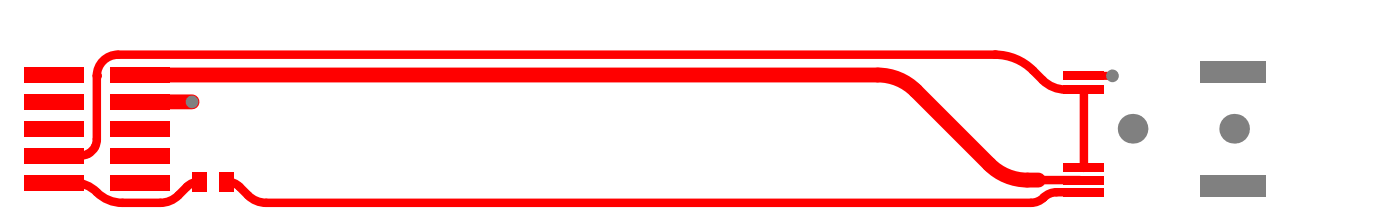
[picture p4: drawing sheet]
<svg xmlns="http://www.w3.org/2000/svg" width="220mm" height="34mm" viewBox="0 0 220 34" stroke-linecap="round" stroke-linejoin="round" font-family="sans-serif">
<path d="M18.6 8.6h138M162.4 11l1.5 1.5M167.6 14h2.8M8.5 28.6h3M19.2 31.8h6M166.1 30.1h4.3" fill="none" stroke="#f00" stroke-width="1.3"/>
<path d="M22 16h8.2M161.5 28.2h1.8" fill="none" stroke="#f00" stroke-width="2.3"/>
<circle cx="15.2" cy="11.9" r=".67" fill="#f00"/>
<path d="M18.6 8.6a3.3 3.3 0 0 0-3.4 3.3v9.9a2.56 2.56 0 0 1-2.5 2.6h-4.2M156.5 8.6a8.5 8.5 0 0 1 5.9 2.4M163.9 12.5a5.2 5.2 0 0 0 3.7 1.5M169.8 11.9h5.1M170.4 14v12.3M11.5 28.6a5.6 5.6 0 0 1 4.2 2 5.7 5.7 0 0 0 3.5 1.2M31.4 28.5a2.82 2.82 0 0 0-2 .8 6.4 6.4 0 0 1-3.2 2.4l-1 .1M35.7 28.5a2.82 2.82 0 0 1 2 .8 6.4 6.4 0 0 0 3.1 2.4l1 .1h120.3a2.84 2.84 0 0 0 2-.8M163.3 28.2h6.5M164.1 31h.1M166.1 30.1a2.84 2.84 0 0 0-2 .9" fill="none" stroke="#f00" stroke-width="1.3"/>
<path d="M22 11.8h116a8.5 8.5 0 0 1 6 2.4l11.6 11.6a8.5 8.5 0 0 0 5.9 2.4" fill="none" stroke="#f00" stroke-width="2.3"/>
<g fill="#808080">
<circle cx="30.2" cy="16" r="1"/>
<circle cx="174.9" cy="11.9" r="1"/>
<circle cx="178.1" cy="20.2" r="2.33"/>
<circle cx="194.1" cy="20.2" r="2.33"/>
</g>
<g fill="#808080">
<path d="M188.7 9.6h10.3v3.3h-10.3z" fill-rule="evenodd"/>
<path d="M188.7 27.5h10.3v3.3h-10.3z" fill-rule="evenodd"/>
</g>
<g fill="#f00">
<path d="M167.3 13.4h6.3v1.3h-6.3z" fill-rule="evenodd"/>
<path d="M167.3 29.5h6.3v1.3h-6.3z" fill-rule="evenodd"/>
<path d="M167.3 27.6h6.3v1.3h-6.3z" fill-rule="evenodd"/>
<path d="M167.3 25.7h6.3v1.3h-6.3z" fill-rule="evenodd"/>
<path d="M167.3 11.2h6.3v1.4h-6.3z" fill-rule="evenodd"/>
<path d="M34.5 27h2.4v3h-2.4z" fill-rule="evenodd"/>
<path d="M30.2 27h2.3v3h-2.3z" fill-rule="evenodd"/>
<path d="M3.8 10.5h9.3v2.5h-9.3z" fill-rule="evenodd"/>
<path d="M17.4 10.5h9.2v2.5h-9.2z" fill-rule="evenodd"/>
<path d="M3.8 14.7h9.3v2.5h-9.3z" fill-rule="evenodd"/>
<path d="M17.4 14.7h9.2v2.5h-9.2z" fill-rule="evenodd"/>
<path d="M3.8 19h9.3v2.4h-9.3z" fill-rule="evenodd"/>
<path d="M17.4 19h9.2v2.4h-9.2z" fill-rule="evenodd"/>
<path d="M3.8 23.2h9.3v2.4h-9.3z" fill-rule="evenodd"/>
<path d="M17.4 23.2h9.2v2.4h-9.2z" fill-rule="evenodd"/>
<path d="M3.8 27.4h9.3v2.4h-9.3z" fill-rule="evenodd"/>
<path d="M17.4 27.4h9.2v2.4h-9.2z" fill-rule="evenodd"/>
</g>
</svg>
